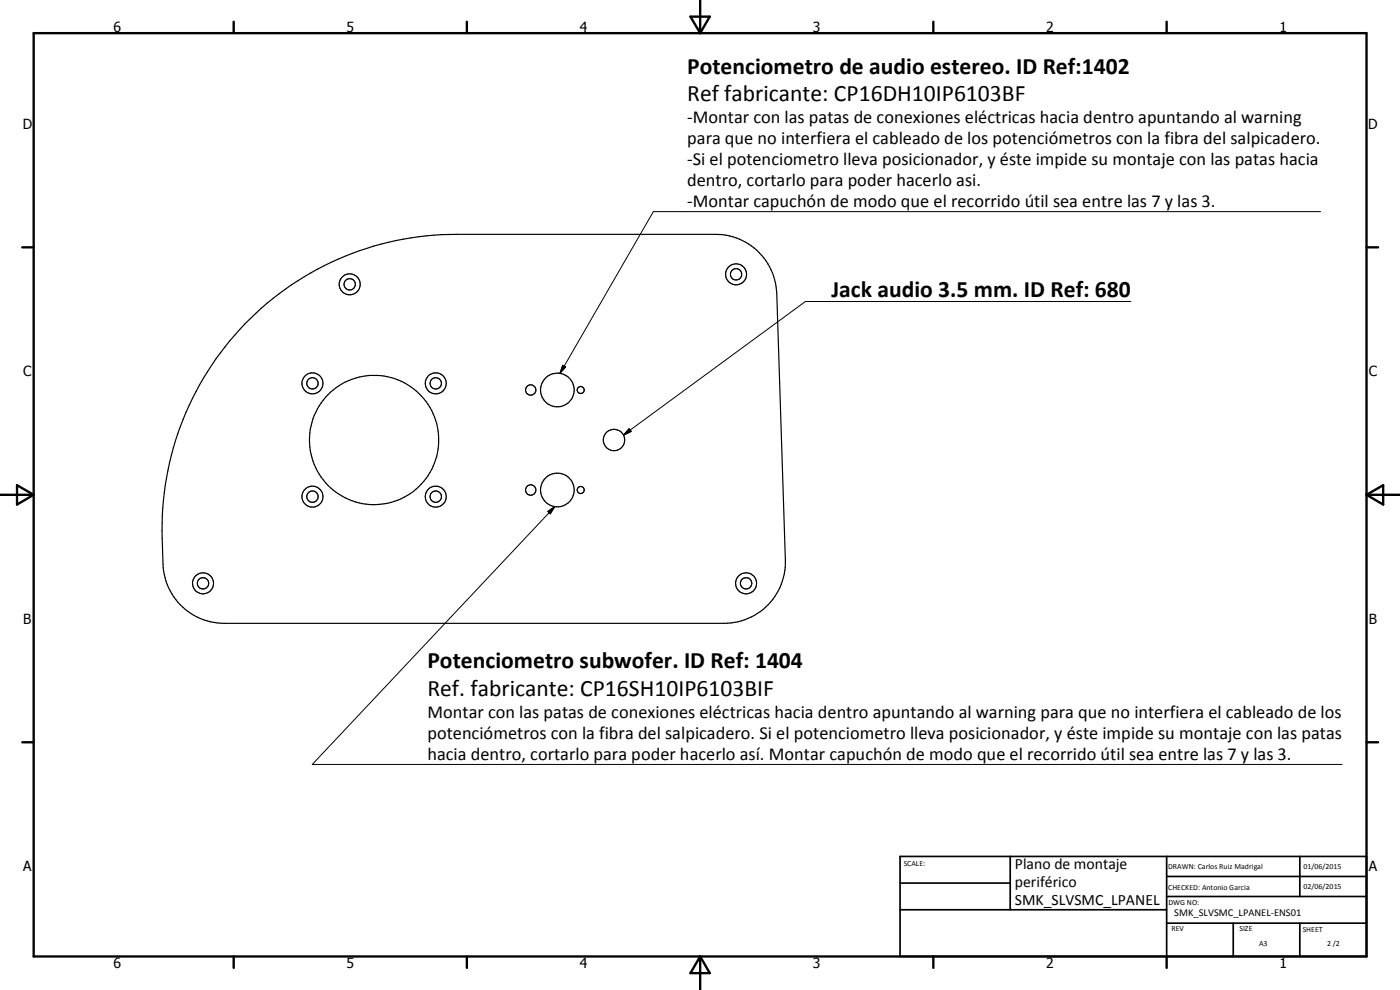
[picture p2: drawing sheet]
<svg xmlns="http://www.w3.org/2000/svg" width="420mm" height="297mm" viewBox="0 0 420 297" stroke-linecap="round" stroke-linejoin="round" font-family="sans-serif">
<defs><g id="words">
<g font-size="7.1">
<text x="206.2" y="22.1">Potenciometro de audio estereo. ID Ref:1402</text>
<text x="206.2" y="30.3">Ref fabricante: CP16DH10IP6103BF</text>
<text x="249.5" y="89">Jack audio 3.5 mm. ID Ref: 680</text>
<text x="128.3" y="200.6">Potenciometro subwofer. ID Ref: 1404</text>
<text x="128.3" y="208.7">Ref. fabricante: CP16SH10IP6103BIF</text>
</g>
<g font-size="5.5">
<text x="206.2" y="37">-Montar con las patas de conexiones eléctricas hacia dentro apuntando al warning</text>
<text x="206.2" y="43.3">para que no interfiera el cableado de los potenciómetros con la fibra del salpicadero.</text>
<text x="206.2" y="49.6">-Si el potenciometro lleva posicionador, y éste impide su montaje con las patas hacia</text>
<text x="206.2" y="55.9">dentro, cortarlo para poder hacerlo asi.</text>
<text x="206.2" y="62.2">-Montar capuchón de modo que el recorrido útil sea entre las 7 y las 3.</text>
<text x="128.3" y="215.5">Montar con las patas de conexiones eléctricas hacia dentro apuntando al warning para que no interfiera el cableado de los</text>
<text x="128.3" y="221.8">potenciómetros con la fibra del salpicadero. Si el potenciometro lleva posicionador, y éste impide su montaje con las patas</text>
<text x="128.3" y="228.1">hacia dentro, cortarlo para poder hacerlo así. Montar capuchón de modo que el recorrido útil sea entre las 7 y las 3.</text>
</g>
<g font-size="4.7">
<text x="304.6" y="260.8">Plano de montaje</text>
<text x="304.6" y="266.2">periférico</text>
<text x="304.6" y="271.6">SMK_SLVSMC_LPANEL</text>
</g>
<g font-size="4.2">
<text x="34" y="9.6">6</text>
<text x="104" y="9.6">5</text>
<text x="174" y="9.6">4</text>
<text x="244" y="9.6">3</text>
<text x="314" y="9.6">2</text>
<text x="384" y="9.6">1</text>
<text x="6.8" y="38.7">D</text>
<text x="410.6" y="38.7">D</text>
<text x="7" y="112.9">C</text>
<text x="410.8" y="112.9">C</text>
<text x="7" y="187.1">B</text>
<text x="410.8" y="187.1">B</text>
<text x="7" y="261.4">A</text>
<text x="410.8" y="261.4">A</text>
<text x="34" y="290.4">6</text>
<text x="104" y="290.4">5</text>
<text x="174" y="290.4">4</text>
<text x="244" y="290.4">3</text>
<text x="314" y="290.4">2</text>
<text x="384" y="290.4">1</text>
</g>
<text font-size="3.1" x="352.4" y="275">SMK_SLVSMC_LPANEL-ENS01</text>
<g font-size="2.4">
<text x="271.2" y="259.7">SCALE:</text>
<text x="350.6" y="260.8">DRAWN: Carlos Ruiz Madrigal</text>
<text x="391.2" y="260.6">01/06/2015</text>
<text x="350.6" y="267">CHECKED: Antonio Garcia</text>
<text x="391.2" y="266.7">02/06/2015</text>
<text x="350.6" y="271.4">DWG NO:</text>
<text x="351.6" y="279.3">REV</text>
<text x="372" y="279.4">SIZE</text>
<text x="391" y="279.6">SHEET</text>
<text x="377.9" y="283.8">A3</text>
<text x="398.3" y="283.8">2 /2</text>
</g>
</g></defs>
<g fill="none" stroke="#000" stroke-width=".35">
<path d="M73.5 97.2a88.6 88.6 0 0 1 63.5-26.9h77.7a18.3 18.3 0 0 1 18.4 17.8l2.6 80a18.4 18.4 0 0 1-18.4 18.9h-150a18.4 18.4 0 0 1-18.4-17.8 99.1 99.1 0 0 1 1.5-28.1 88.3 88.3 0 0 1 23.1-43.9z"/>
<circle cx="104.9" cy="85.3" r="3.2"/>
<circle cx="104.9" cy="85.3" r="1.71"/>
<circle cx="220.9" cy="82.3" r="1.7"/>
<circle cx="220.9" cy="82.3" r="3.1"/>
<circle cx="93.8" cy="115" r="3.2"/>
<circle cx="93.8" cy="115" r="1.71"/>
<circle cx="130.8" cy="115" r="1.7"/>
<circle cx="130.8" cy="115" r="3.2"/>
<circle cx="159.3" cy="117" r="1.54"/>
<circle cx="167.3" cy="117" r="5"/>
<circle cx="174.3" cy="117" r="1.05"/>
<circle cx="112.3" cy="132" r="19.4"/>
<circle cx="184.3" cy="132" r="3.2"/>
<circle cx="93.8" cy="149" r="1.7"/>
<circle cx="93.8" cy="149" r="3.1"/>
<circle cx="130.8" cy="149" r="1.71"/>
<circle cx="130.8" cy="149" r="3.1"/>
<circle cx="159.3" cy="147" r="1.56"/>
<circle cx="167.3" cy="147" r="5"/>
<circle cx="174.3" cy="147" r="1.06"/>
<circle cx="60.9" cy="175" r="1.7"/>
<circle cx="60.9" cy="175" r="3.1"/>
<circle cx="223.9" cy="175" r="1.69"/>
<circle cx="223.9" cy="175" r="3.2"/>
</g>
<g fill="none" stroke="#000" stroke-width=".71">
<path d="M10.1 9.9h400v277.1h-400zM70.1 6.5v3.4M140.1 6.5v3.4M207.2 5h5.8l-2.9 4.9zM210.1 0v9.9M280.1 6.5v3.4M350.1 6.5v3.4M6.7 74.2h3.4M410.1 74.2h3.5M.1 148.5h10M5.1 145.6l5 2.9-5 2.9zM410.1 148.5h10"/>
<path d="M410.1 148.5l5-2.9v5.8zM6.7 222.7h3.4M410.1 222.7h3.5M70.1 287v3.4M140.1 287v3.4M210.1 287v10M210.1 287l2.9 5h-5.8zM280.1 287v3.4M350.1 287v3.4"/>
</g>
<path d="M270.1 257h140v30h-140zM303.2 257v16M350.1 257v30M390.1 257v12M270.1 265h33.1M270.1 273h80M350.1 277h60M350.1 269h60M350.1 263h60M370.1 277v10M390.1 277v10" fill="none" stroke="#000" stroke-width=".51"/>
<path d="M396.3 63.5h-200.2l-28 48.5M339.4 90.5h-97.7l-54.6 40.1M168.9 109.6l.8 .5-1.6 1.9zM188.8 128.7l.6 .8-2.3 1.1zM164.4 153.5l2.1-1.5-1.4 2.2zM166.5 152l-72.8 77.4h309.1" fill="none" stroke="#000" stroke-width=".3"/>
<path d="M168.9 109.6l.8 .5-1.6 1.9zM188.8 128.7l.6 .8-2.3 1.1zM164.4 153.5l2.1-1.5-1.4 2.2z" fill="#000"/>
<use href="#words"/>
</svg>
